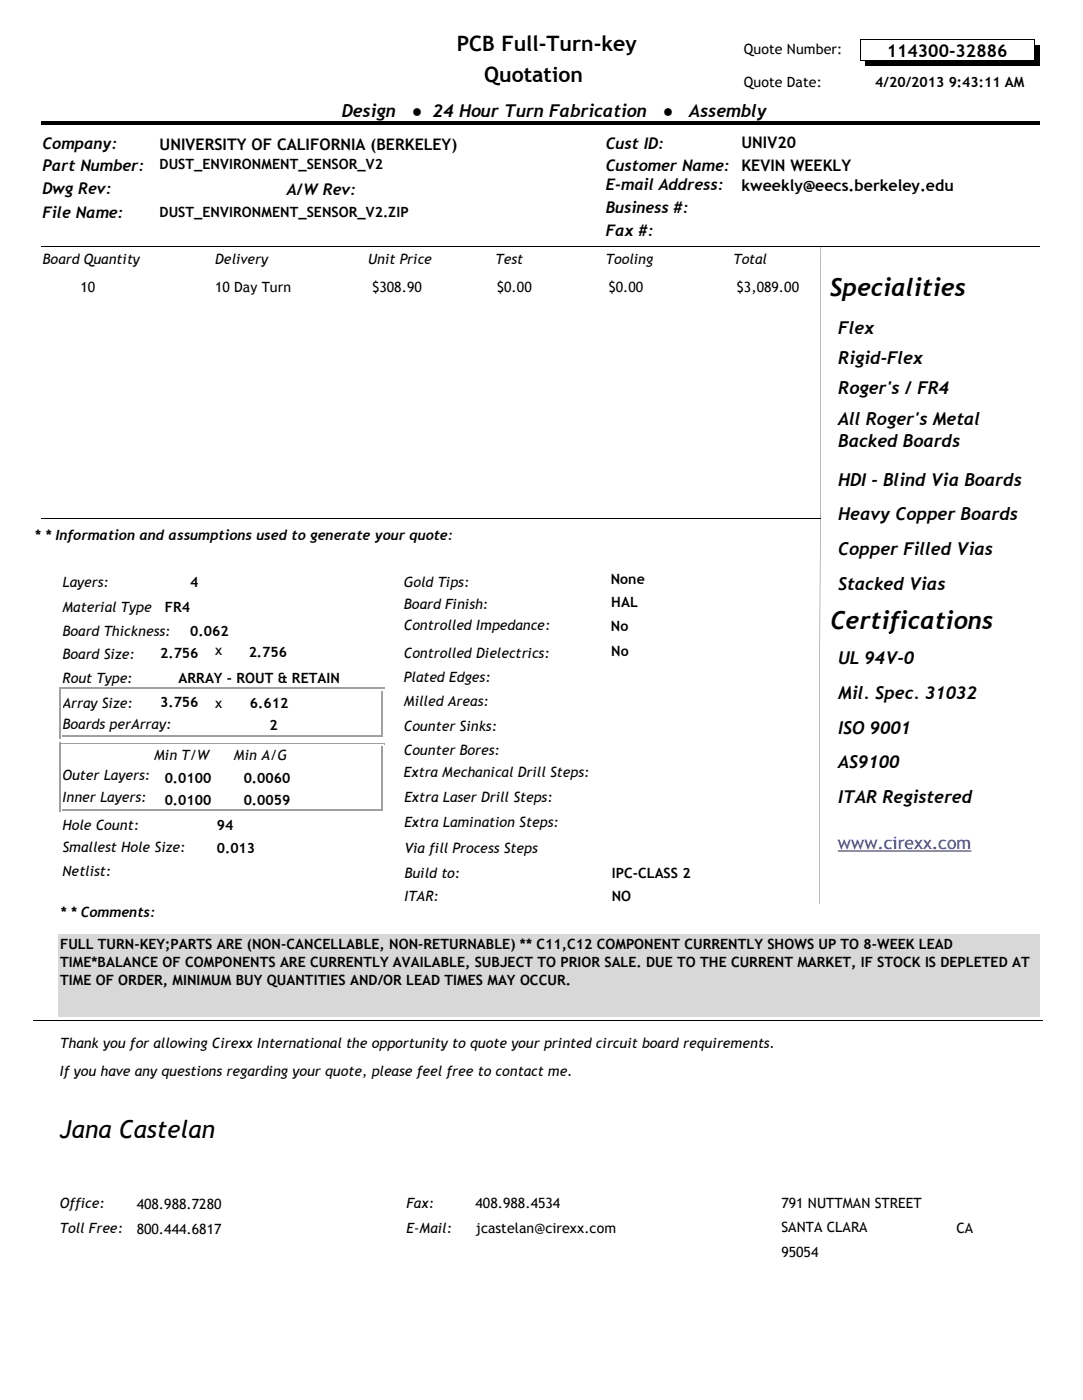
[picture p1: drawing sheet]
<svg xmlns="http://www.w3.org/2000/svg" width="216mm" height="279mm" viewBox="0 0 216 279" stroke-linecap="round" stroke-linejoin="round" font-family="sans-serif">
<defs><g id="words">
<g font-size="4.9">
<text x="165.4" y="59.1">Specialities</text>
<text x="165.6" y="125.6">Certifications</text>
<text x="12" y="227.2">Jana Castelan</text>
</g>
<g font-size="4.2">
<text x="91.1" y="10.3">PCB Full-Turn-key</text>
<text x="96.5" y="16.3">Quotation</text>
</g>
<g font-size="3.5">
<text x="176.8" y="11.4">114300-32886</text>
<text x="68.1" y="23.3">Design</text>
<text x="82.1" y="23.3">● 24 Hour Turn Fabrication</text>
<text x="132.2" y="23.3">●</text>
<text x="137.5" y="23.3">Assembly</text>
<text x="167.2" y="66.6">Flex</text>
<text x="167.2" y="72.7">Rigid-Flex</text>
<text x="167.2" y="78.7">Roger's / FR4</text>
<text x="167.2" y="84.8">All Roger's Metal</text>
<text x="167.2" y="89.2">Backed Boards</text>
<text x="167.2" y="96.9">HDI - Blind Via Boards</text>
<text x="167.2" y="103.9">Heavy Copper Boards</text>
<text x="167.2" y="110.8">Copper Filled Vias</text>
<text x="167.2" y="117.7">Stacked Vias</text>
<text x="167.2" y="132.6">UL 94V-0</text>
<text x="167.2" y="139.5">Mil. Spec. 31032</text>
<text x="167.2" y="146.4">ISO 9001</text>
<text x="167.2" y="153.3">AS9100</text>
<text x="167.2" y="160.3">ITAR Registered</text>
</g>
<text font-size="3.5" fill="#00f" x="167.1" y="169.4">www.cirexx.com</text>
<g font-size="3.2">
<text x="8.5" y="29.8">Company:</text>
<text x="31.8" y="29.9">UNIVERSITY OF CALIFORNIA (BERKELEY)</text>
<text x="120.8" y="29.8">Cust ID:</text>
<text x="147.9" y="29.6">UNIV20</text>
<text x="8.5" y="34">Part Number:</text>
<text x="120.8" y="34.1">Customer Name:</text>
<text x="147.9" y="34.1">KEVIN WEEKLY</text>
<text x="8.5" y="38.6">Dwg Rev:</text>
<text x="57.2" y="39">A/W Rev:</text>
<text x="120.8" y="38">E-mail Address:</text>
<text x="147.9" y="38.1">kweekly@eecs.berkeley.edu</text>
<text x="8.5" y="43.6">File Name:</text>
<text x="120.8" y="47">Fax #:</text>
<text x="120.8" y="42.5">Business #:</text>
</g>
<g font-size="2.8">
<text x="148.4" y="10.7">Quote Number:</text>
<text x="148.4" y="17.3">Quote Date:</text>
<text x="174.5" y="17.4">4/20/2013 9:43:11 AM</text>
<text x="31.8" y="33.7">DUST_ENVIRONMENT_SENSOR_V2</text>
<text x="31.8" y="43.3">DUST_ENVIRONMENT_SENSOR_V2.ZIP</text>
<text x="8.5" y="52.7">Board Quantity</text>
<text x="42.9" y="52.7">Delivery</text>
<text x="73.4" y="52.7">Unit Price</text>
<text x="98.8" y="52.7">Test</text>
<text x="120.8" y="52.7">Tooling</text>
<text x="146.2" y="52.7">Total</text>
<text x="16" y="58.3">10</text>
<text x="42.9" y="58.3">10 Day Turn</text>
<text x="74.2" y="58.3">$308.90</text>
<text x="99.1" y="58.3">$0.00</text>
<text x="121.3" y="58.3">$0.00</text>
<text x="146.9" y="58.3">$3,089.00</text>
<text x="6.9" y="107.9">* * Information and assumptions used to generate your quote:</text>
<text x="12.5" y="117.1">Layers:</text>
<text x="37.9" y="117.1">4</text>
<text x="80.5" y="117.1">Gold Tips:</text>
<text x="121.8" y="116.6">None</text>
<text x="12.5" y="122.1">Material Type</text>
<text x="32.9" y="122.1">FR4</text>
<text x="80.5" y="125.8">Controlled Impedance:</text>
<text x="80.5" y="121.6">Board Finish:</text>
<text x="121.8" y="126">No</text>
<text x="121.9" y="121.1">HAL</text>
<text x="12.5" y="126.9">Board Thickness:</text>
<text x="12.5" y="131.6">Board Size:</text>
<text x="31.9" y="131.4">2.756</text>
<text x="37.9" y="126.9">0.062</text>
<text x="42.9" y="130.8">x</text>
<text x="49.6" y="131.1">2.756</text>
<text x="80.5" y="131.4">Controlled Dielectrics:</text>
<text x="121.9" y="130.8">No</text>
<text x="12.5" y="136.4">Rout Type:</text>
<text x="35.6" y="136.4">ARRAY - ROUT &amp; RETAIN</text>
<text x="80.5" y="136.1">Plated Edges:</text>
<text x="12.5" y="141.3">Array Size:</text>
<text x="31.9" y="141.1">3.756</text>
<text x="42.9" y="141.4">x</text>
<text x="49.9" y="141.4">6.612</text>
<text x="80.5" y="140.9">Milled Areas:</text>
<text x="12.5" y="145.6">Boards perArray:</text>
<text x="53.7" y="145.7">2</text>
<text x="80.5" y="145.9">Counter Sinks:</text>
<text x="12.5" y="155.6">Outer Layers:</text>
<text x="30.7" y="151.7">Min T/W</text>
<text x="46.6" y="151.7">Min A/G</text>
<text x="80.5" y="155.1">Extra Mechanical Drill Steps:</text>
<text x="80.5" y="150.6">Counter Bores:</text>
<text x="12.5" y="160.1">Inner Layers:</text>
<text x="32.8" y="160.7">0.0100</text>
<text x="32.8" y="156.2">0.0100</text>
<text x="48.6" y="160.7">0.0059</text>
<text x="48.6" y="156.2">0.0060</text>
<text x="80.6" y="160.1">Extra Laser Drill Steps:</text>
<text x="12.5" y="165.6">Hole Count:</text>
<text x="43.2" y="165.7">94</text>
<text x="80.6" y="165.1">Extra Lamination Steps:</text>
<text x="12.5" y="170.1">Smallest Hole Size:</text>
<text x="43.2" y="170.2">0.013</text>
<text x="80.7" y="170.2">Via fill Process Steps</text>
<text x="12.5" y="174.9">Netlist:</text>
<text x="80.6" y="175.2">Build to:</text>
<text x="80.6" y="179.9">ITAR:</text>
<text x="122" y="175.2">IPC-CLASS 2</text>
<text x="122" y="179.9">NO</text>
<text x="12" y="182.9">* * Comments:</text>
<text x="12" y="189.5">FULL TURN-KEY;PARTS ARE (NON-CANCELLABLE, NON-RETURNABLE) ** C11,C12 COMPONENT CURRENTLY SHOWS UP TO 8-WEEK LEAD</text>
<text x="12" y="193">TIME*BALANCE OF COMPONENTS ARE CURRENTLY AVAILABLE, SUBJECT TO PRIOR SALE. DUE TO THE CURRENT MARKET, IF STOCK IS DEPLETED AT</text>
<text x="12" y="196.6">TIME OF ORDER, MINIMUM BUY QUANTITIES AND/OR LEAD TIMES MAY OCCUR.</text>
<text x="12" y="209.2">Thank you for allowing Cirexx International the opportunity to quote your printed circuit board requirements.</text>
<text x="11.9" y="214.7">If you have any questions regarding your quote, please feel free to contact me.</text>
<text x="11.9" y="241.1">Office:</text>
<text x="27.3" y="241.2">408.988.7280</text>
<text x="81.1" y="241.1">Fax:</text>
<text x="94.8" y="241.1">408.988.4534</text>
<text x="155.8" y="241.2">791 NUTTMAN STREET</text>
<text x="155.8" y="245.9">SANTA CLARA</text>
<text x="11.9" y="246.1">Toll Free:</text>
<text x="27.3" y="246.3">800.444.6817</text>
<text x="81.1" y="246.1">E-Mail:</text>
<text x="94.9" y="246.2">jcastelan@cirexx.com</text>
<text x="155.8" y="250.9">95054</text>
<text x="190.7" y="246">CA</text>
</g>
</g></defs>
<g fill="#000">
<path d="M172.6 12.1h34.7v.6h-34.7z" fill-rule="evenodd"/>
<path d="M172.6 12.7h34.7v.5h-34.7z" fill-rule="evenodd"/>
<path d="M172.6 12.1h.5v1.1h-.5z" fill-rule="evenodd"/>
<path d="M206.3 9h1v.5h-1z" fill-rule="evenodd"/>
<path d="M206.3 11.6h1v.6h-1z" fill-rule="evenodd"/>
<path d="M206.3 9h.5v3.2h-.5z" fill-rule="evenodd"/>
<path d="M206.8 12.1h.5v1.1h-.5z" fill-rule="evenodd"/>
<path d="M206.8 9h.5v3.2h-.5z" fill-rule="evenodd"/>
<path d="M8.1 24.2h199.2v.7h-199.2z" fill-rule="evenodd"/>
</g>
<path d="M171.6 7.9h34.7M171.6 12.2h34.7M171.6 7.9v4.3M206.3 7.9v4.3" fill="none" stroke="#000" stroke-width=".2"/>
<g fill="#fff">
<path d="M10 55.2h15v4.7h-15z" fill-rule="evenodd"/>
<path d="M66.2 55.2h19.8v4.7h-19.8z" fill-rule="evenodd"/>
<path d="M90.6 55.2h17.3v4.7h-17.3z" fill-rule="evenodd"/>
<path d="M112.8 55.2h17.4v4.7h-17.4z" fill-rule="evenodd"/>
<path d="M11.6 179.9h44v4.2h-44z" fill-rule="evenodd"/>
</g>
<path d="M11.6 186.4h195.7v16.5h-195.7z" fill-rule="evenodd" fill="#d8d8d8"/>
<g fill="#fff">
<path d="M10 59.7h15v4.7h-15z" fill-rule="evenodd"/>
<path d="M66.2 59.7h19.8v4.7h-19.8z" fill-rule="evenodd"/>
<path d="M10 63.9h15v4.7h-15z" fill-rule="evenodd"/>
<path d="M66.2 63.9h19.8v4.7h-19.8z" fill-rule="evenodd"/>
<path d="M10 68.4h15v4.7h-15z" fill-rule="evenodd"/>
<path d="M66.2 68.4h19.8v4.7h-19.8z" fill-rule="evenodd"/>
<path d="M10 72.9h15v4.7h-15z" fill-rule="evenodd"/>
<path d="M66.2 72.9h19.8v4.7h-19.8z" fill-rule="evenodd"/>
<path d="M90.6 59.7h17.3v4.7h-17.3z" fill-rule="evenodd"/>
<path d="M112.8 59.7h17.4v4.7h-17.4z" fill-rule="evenodd"/>
<path d="M90.6 63.9h17.3v4.7h-17.3z" fill-rule="evenodd"/>
<path d="M112.8 63.9h17.4v4.7h-17.4z" fill-rule="evenodd"/>
<path d="M90.6 68.4h17.3v4.7h-17.3z" fill-rule="evenodd"/>
<path d="M112.8 68.4h17.4v4.7h-17.4z" fill-rule="evenodd"/>
<path d="M90.6 72.9h17.3v4.7h-17.3z" fill-rule="evenodd"/>
<path d="M112.8 72.9h17.4v4.7h-17.4z" fill-rule="evenodd"/>
<path d="M10 77.6h15v4.7h-15z" fill-rule="evenodd"/>
<path d="M66.2 77.6h19.8v4.7h-19.8z" fill-rule="evenodd"/>
<path d="M90.6 77.6h17.3v4.7h-17.3z" fill-rule="evenodd"/>
<path d="M112.8 77.6h17.4v4.7h-17.4z" fill-rule="evenodd"/>
<path d="M10 82.1h15v4.7h-15z" fill-rule="evenodd"/>
<path d="M66.2 82.1h19.8v4.7h-19.8z" fill-rule="evenodd"/>
<path d="M90.6 82.1h17.3v4.7h-17.3z" fill-rule="evenodd"/>
<path d="M112.8 82.1h17.4v4.7h-17.4z" fill-rule="evenodd"/>
<path d="M10 86.6h15v4.7h-15z" fill-rule="evenodd"/>
<path d="M66.2 86.6h19.8v4.7h-19.8z" fill-rule="evenodd"/>
<path d="M90.6 86.6h17.3v4.7h-17.3z" fill-rule="evenodd"/>
<path d="M112.8 86.6h17.4v4.7h-17.4z" fill-rule="evenodd"/>
</g>
<path d="M8.1 49.1h199.2M8.1 103.5h155.5" fill="none" stroke="#000" stroke-width=".2"/>
<path d="M163.5 49.1v131.3" fill="none" stroke="#000" stroke-width=".39"/>
<g fill="#fff">
<path d="M33.1 55.2h25.3v4.7h-25.3z" fill-rule="evenodd"/>
<path d="M33.1 59.7h25.3v4.7h-25.3z" fill-rule="evenodd"/>
<path d="M33.1 63.9h25.3v4.7h-25.3z" fill-rule="evenodd"/>
<path d="M33.1 68.4h25.3v4.7h-25.3z" fill-rule="evenodd"/>
<path d="M33.1 72.9h25.3v4.7h-25.3z" fill-rule="evenodd"/>
<path d="M33.1 77.6h25.3v4.7h-25.3z" fill-rule="evenodd"/>
<path d="M33.1 82.1h25.3v4.7h-25.3z" fill-rule="evenodd"/>
<path d="M33.1 86.6h25.3v4.7h-25.3z" fill-rule="evenodd"/>
</g>
<path d="M11.8 148.4h64.8M11.9 148.2v13.9" fill="none" stroke="#a0a0a0" stroke-width=".35"/>
<g fill="#fff">
<path d="M76.3 148.6h.3v13.5h-.3z" fill-rule="evenodd"/>
<path d="M12.1 161.8h64.5v.3h-64.5z" fill-rule="evenodd"/>
<path d="M12.1 148.6h64.2v.3h-64.2z" fill-rule="evenodd"/>
<path d="M12.1 148.6h.4v13.2h-.4z" fill-rule="evenodd"/>
</g>
<path d="M76.1 148.9v12.9M12.5 161.6h63.8" fill="none" stroke="#a0a0a0" stroke-width=".36"/>
<path d="M6.6 203.8h201.2" fill="none" stroke="#000" stroke-width=".2"/>
<path d="M11.8 137.3h64.8M11.9 137.1v10.3" fill="none" stroke="#a0a0a0" stroke-width=".35"/>
<g fill="#fff">
<path d="M76.3 137.5h.3v9.9h-.3z" fill-rule="evenodd"/>
<path d="M12.1 147h64.5v.4h-64.5z" fill-rule="evenodd"/>
<path d="M12.1 137.5h64.2v.4h-64.2z" fill-rule="evenodd"/>
<path d="M12.1 137.5h.4v9.5h-.4z" fill-rule="evenodd"/>
</g>
<path d="M76.1 137.9v9.1M12.5 146.8h63.8" fill="none" stroke="#a0a0a0" stroke-width=".36"/>
<g fill="#fff">
<path d="M10 91.1h15v4.7h-15z" fill-rule="evenodd"/>
<path d="M66.2 91.1h19.8v4.7h-19.8z" fill-rule="evenodd"/>
<path d="M90.6 91.1h17.3v4.7h-17.3z" fill-rule="evenodd"/>
<path d="M112.8 91.1h17.4v4.7h-17.4z" fill-rule="evenodd"/>
<path d="M33.1 91.1h25.3v4.7h-25.3z" fill-rule="evenodd"/>
<path d="M10 95.8h15v4.7h-15z" fill-rule="evenodd"/>
<path d="M66.2 95.8h19.8v4.7h-19.8z" fill-rule="evenodd"/>
<path d="M90.6 95.8h17.3v4.7h-17.3z" fill-rule="evenodd"/>
<path d="M112.8 95.8h17.4v4.7h-17.4z" fill-rule="evenodd"/>
<path d="M33.1 95.8h25.3v4.7h-25.3z" fill-rule="evenodd"/>
</g>
<path d="M167.1 169.9h26.6" fill="none" stroke="#00f" stroke-width=".21"/>
<use href="#words"/>
</svg>
